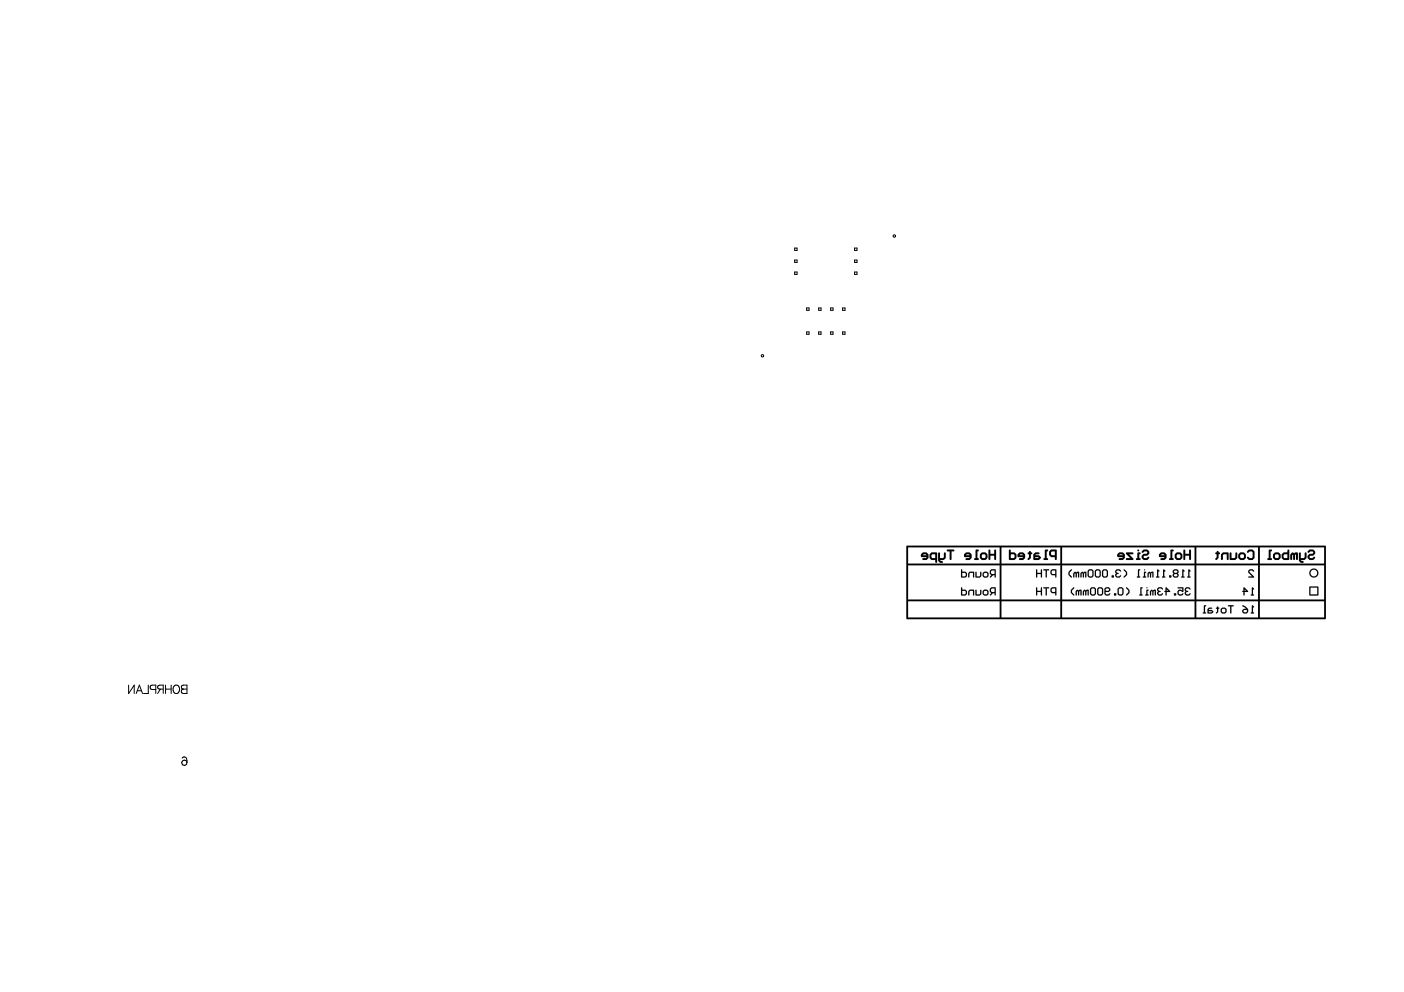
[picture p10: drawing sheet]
<svg xmlns="http://www.w3.org/2000/svg" width="297mm" height="210mm" viewBox="0 0 297 210" stroke-linecap="round" stroke-linejoin="round" font-family="sans-serif">
<g fill="none" stroke="#000" stroke-width=".21">
<path d="M168.1 52.5h.5v.5h-.5zM168.1 55h.5v.5h-.5zM168.1 57.6h.5v.5h-.5zM180.8 52.5h.5v.5h-.5zM180.8 55h.5v.5h-.5zM180.8 57.6h.5v.5h-.5zM170.7 65.2h.5v.5h-.5zM170.7 70.2h.5v.5h-.5zM173.2 65.2h.5v.5h-.5zM173.2 70.2h.5v.5h-.5zM175.7 65.2h.5v.5h-.5zM175.7 70.2h.5v.5h-.5z"/>
<path d="M178.3 65.2h.5v.5h-.5zM178.3 70.2h.5v.5h-.5zM27.2 145v1.7l1.2-1.7v1.7M28.8 146.7l.7-1.7 .7 1.7M29.1 146.2h.8M31.4 145v1.7h-1M33 145.9h-.8a.47 .47 0 0 1-.4-.5 .47 .47 0 0 1 .4-.4h.8v1.7M33.9 145.8l-.5 .9M34.5 145.8l-1-.1-.1-.2v-.4l.4-.1h.7v1.7M35 145.8h1.2M35 145v1.7M36.2 145v1.7"/>
<path d="M36.8 145.2a.65 .65 0 0 1 .7-.2 .65 .65 0 0 1 .5 .6v.5a.68 .68 0 0 1-.7 .7 .68 .68 0 0 1-.7-.7zM38.5 145.1l.3-.1h.8v1.7h-.8a.47 .47 0 0 1-.4-.4 .47 .47 0 0 1 .4-.5l-.3-.2zM38.8 145.8h.8M38.5 160.4a.52 .52 0 0 1 .8-.1l.2 .2 .1 .9"/>
<circle cx="189.2" cy="49.9" r=".25"/>
<circle cx="161.3" cy="75.3" r=".25"/>
<circle cx="39" cy="161.4" r=".55"/>
</g>
<path d="M240.6 116.5a.21 .21 0 0 0 .4 0 .21 .21 0 0 0-.4 0zM241.6 116.6a.21 .21 0 0 0 0 .3 .21 .21 0 0 0 .3 0l.2-.2h.5l.1 .2-.1 .3h-.6l-.5 .4v.5l.4 .3 .8 .1 .4-.4a.21 .21 0 0 0 0-.3 .21 .21 0 0 0-.3 0l-.2 .3h-.5l-.2-.3 .2-.2 .7-.1 .3-.3v-.6l-.5-.3h-.6zM263.9 116.6a.21 .21 0 0 0 0 .3 .21 .21 0 0 0 .2 0l.3-.2h.4l.2 .2v1l-.2 .2h-.4l-.3-.3a.21 .21 0 0 0-.2 0 .21 .21 0 0 0 0 .3l.3 .4h.7l.5-.5v-1.3l-.3-.4h-.9zM276.7 116.6a.21 .21 0 0 0 0 .3 .21 .21 0 0 0 .3 0l.2-.2h.5l.1 .2-.1 .3h-.6l-.5 .4v.5l.4 .3 .8 .1 .4-.4a.21 .21 0 0 0 0-.3 .21 .21 0 0 0-.3 0l-.2 .3h-.5l-.2-.3 .2-.2 .7-.1 .3-.3v-.6l-.5-.3h-.6zM273 117.2v1.1a.21 .21 0 0 0 .2 .2 .21 .21 0 0 0 .2-.2l.1-.9 .1 .9a.21 .21 0 0 0 .2 .2 .21 .21 0 0 0 .2-.2v-.8l.2-.2v1a.21 .21 0 0 0 .2 .2 .21 .21 0 0 0 .2-.2l-.1-1.4h-.5l-.2 .2-.4-.2zM209.2 116.3l-.1 2a.21 .21 0 0 0 .2 .2 .21 .21 0 0 0 .2-.2v-.7h.8v.7a.21 .21 0 0 0 .2 .2 .21 .21 0 0 0 .3-.2v-1.8a.21 .21 0 0 0-.3-.2 .21 .21 0 0 0-.2 .2v.7h-.8v-.8zM250.4 116.3v2a.21 .21 0 0 0 .2 .2 .21 .21 0 0 0 .2-.2v-.7h.8v.7a.21 .21 0 0 0 .2 .2 .21 .21 0 0 0 .2-.2v-1.8a.21 .21 0 0 0-.2-.2 .21 .21 0 0 0-.2 .2v.7h-.8l-.1-.8zM195.2 117.5l.2-.2h.5l.1 .2zM204.4 117.5l.1-.2h.5l.2 .2zM215.7 117.5l.2-.2h.4l.2 .2zM222.5 116.7h.7v.8h-.7l-.1-.2v-.4zM236.8 117.5l.2-.2h.4l.2 .2zM245.8 117.3h.4l.2 .2h-.8zM197.1 117.5l.1-.2h.7v.8h-.7l-.1-.2zM198.5 116.9v1.8l.4 .4h.4a.21 .21 0 0 0 .2-.2 .21 .21 0 0 0-.2-.2l-.4-.2h.8l.3-.4 .1-1a.21 .21 0 0 0-.2-.2 .21 .21 0 0 0-.2 .2v.8l-.2 .2h-.6v-1.1zM207.7 117.5l.2-.2h.4l.2 .2v.4l-.2 .2h-.4l-.2-.2zM213.8 117.3h.7l.1 .2v.4l-.1 .2h-.7zM219 117.9l.7 .1-.7 .1zM248.9 117.5l.2-.2h.5l.1 .2v.4l-.1 .2h-.5l-.2-.2zM260.2 116.9l-.1 1.4 .2 .2 1.1-.1 .4-.3v-1a.21 .21 0 0 0-.2-.2 .21 .21 0 0 0-.2 .2v.8l-.2 .2h-.6l-.1-1.1zM262.6 117.3h.4l.2 .2v.4l-.2 .2h-.4l-.2-.2v-.4zM269.7 117.5l.2-.2h.5l.1 .2v.4l-.1 .2h-.5l-.2-.2zM271.6 117.5l.1-.2h.7v.8h-.7l-.1-.2zM274.9 116.9l-.1 1.8 .4 .4h.4a.21 .21 0 0 0 .2-.2 .21 .21 0 0 0-.2-.2l-.4-.2h.8l.4-.4v-1a.21 .21 0 0 0-.2-.2 .21 .21 0 0 0-.2 .2v.8l-.2 .2h-.6v-1.1zM200.4 116.3v.4h.5v1.6a.21 .21 0 0 0 .2 .2 .21 .21 0 0 0 .2-.2v-1.6h.4a.21 .21 0 0 0 .2-.2 .21 .21 0 0 0-.2-.2zM206.4 116.3v1.8a.22 .22 0 0 0-.3 .1 .22 .22 0 0 0 .2 .3h.6a.22 .22 0 0 0 .2-.3 .22 .22 0 0 0-.3-.1v-1.4a.22 .22 0 0 0 .3-.2 .22 .22 0 0 0-.2-.2zM217.4 116.9v.3l.3 .1v.6l-.3 .3a.21 .21 0 0 0 0 .2 .21 .21 0 0 0 .3 0l.4-.3v-.8a.22 .22 0 0 0 .3-.2 .22 .22 0 0 0-.3-.2 .22 .22 0 0 0-.2-.3 .22 .22 0 0 0-.2 .3zM221.1 116.3l-.1 1.8a.22 .22 0 0 0-.3 .1 .22 .22 0 0 0 .2 .3h.7a.22 .22 0 0 0 .2-.3 .22 .22 0 0 0-.3-.1v-1.4a.22 .22 0 0 0 .2-.2 .22 .22 0 0 0-.1-.2zM222 116.6v.9l.4 .4h.8v.4a.21 .21 0 0 0 .2 .2 .21 .21 0 0 0 .2-.2l-.1-2h-1.1zM238.2 116.9v.3l.9 .9h-.7a.21 .21 0 0 0-.2 .2 .21 .21 0 0 0 .2 .2l1.4-.1v-.2l-.9-.9h.7a.21 .21 0 0 0 .2-.2 .21 .21 0 0 0-.2-.2zM240.7 116.9l-.1 1.2a.22 .22 0 0 0-.3 .1 .22 .22 0 0 0 .2 .3h.6a.22 .22 0 0 0 .2-.3 .22 .22 0 0 0-.3-.1v-.8a.22 .22 0 0 0 .3-.2 .22 .22 0 0 0-.2-.2zM247.7 116.3l-.1 1.8a.22 .22 0 0 0-.3 .1 .22 .22 0 0 0 .2 .3h.6a.22 .22 0 0 0 .2-.3 .22 .22 0 0 0-.3-.1v-1.4a.22 .22 0 0 0 .3-.2 .22 .22 0 0 0-.2-.2zM257.2 116.9v.3l.2 .1v.6l-.2 .3a.21 .21 0 0 0 0 .2 .21 .21 0 0 0 .3 0l.3-.3v-.8a.22 .22 0 0 0 .3-.2 .22 .22 0 0 0-.3-.2 .22 .22 0 0 0-.2-.3 .22 .22 0 0 0-.2 .3zM258.4 117.2l-.1 1.1a.21 .21 0 0 0 .2 .2 .21 .21 0 0 0 .2-.2v-.8l.2-.2h.6v1a.21 .21 0 0 0 .2 .2 .21 .21 0 0 0 .2-.2v-1.4h-1.2zM268.5 116.3l-.1 1.8a.22 .22 0 0 0-.3 .1 .22 .22 0 0 0 .2 .3h.6a.22 .22 0 0 0 .2-.3 .22 .22 0 0 0-.3-.1v-1.4a.22 .22 0 0 0 .3-.2 .22 .22 0 0 0-.2-.2zM194.9 117.2l-.1 .5 .1 .2h1.1l-.1 .2h-.6a.21 .21 0 0 0-.2 .2 .21 .21 0 0 0 .2 .2h.7l.4-.4v-.8l-.5-.4h-.6zM204 117.2l-.1 .5 .2 .2h1.1l-.2 .2h-.5a.21 .21 0 0 0-.2 .2 .21 .21 0 0 0 .2 .2h.6l.4-.4 .1-.8-.5-.4h-.7zM207.2 117.7a.9 .9 0 0 0 1.8 0 .9 .9 0 0 0-1.8 0zM213.5 116.3l-.1 2.1 .2 .1h1l.4-.4v-.8l-.4-.4h-.8v-.5zM215.3 117.2v.5l.1 .2h1.1l-.2 .2h-.5a.21 .21 0 0 0-.2 .2 .21 .21 0 0 0 .2 .2h.7l.3-.4 .1-.8-.5-.4h-.7zM218.7 117.2l-.1 1.1 .2 .2h1l.4-.4v-.2l-.4-.4h-.8l.2-.2h.5a.21 .21 0 0 0 .2-.2 .21 .21 0 0 0-.2-.2h-.7zM236.4 117.2v.5l.1 .2h1.1l-.2 .2h-.5a.21 .21 0 0 0-.2 .2 .21 .21 0 0 0 .2 .2h.7l.3-.4 .1-.8-.5-.4h-.7zM245.2 117.2v.5l.1 .2h1.1l-.2 .2h-.5a.21 .21 0 0 0-.2 .2 .21 .21 0 0 0 .2 .2h.7l.3-.4 .1-.8-.5-.4h-.7zM248.5 117.7a.88 .88 0 0 0 1.7 0 .88 .88 0 0 0-1.7 0zM261.9 117.7a.9 .9 0 0 0 1.8 0 .9 .9 0 0 0-1.8 0zM269.3 117.7a.88 .88 0 0 0 1.7 0 .88 .88 0 0 0-1.7 0zM271.2 117.2a.91 .91 0 0 0 .4 1.3h1l.2-.1v-1.9a.21 .21 0 0 0-.2-.2 .21 .21 0 0 0-.2 .2v.4h-.8zM196.7 117.2v.9l.4 .4h.8v.4a.21 .21 0 0 0 .2 .2 .21 .21 0 0 0 .2-.2l-.1-2h-1.1zM192.1 115.8h19.4v3.4h-19.4zM211.9 115.8h12.4v3.4h-12.4zM224.7 115.8h28v3.4h-28zM253.1 115.8h13.1v3.4h-13.1zM266.6 115.8h13.5v3.4h-13.5zM242 120.6a.15 .15 0 0 0 .3 0 .15 .15 0 0 0-.3 0zM227.1 121.2v1l.2-.1 .1-.8 .1 .8 .3 .1v-.8l.2-.2 .1 .9 .2 .1v-1.2l-.4-.1-.2 .2-.3-.2zM228.6 121.2v1l.2-.1 .2-.8 .1 .8 .2 .1v-.8l.2-.2 .1 .9 .2 .1v-1.2l-.3-.1-.3 .2-.2-.2zM242.8 121.2v1l.2-.1 .2-.8 .1 .8 .2 .1v-.8l.2-.2 .1 .9 .2 .1v-1.2l-.3-.1-.3 .2-.2-.2zM219.2 120.5v1.7l.3-.1v-.6h.7v.6l.2 .1v-1.7l-.2 .1v.6h-.7v-.6zM248.4 120.9l.1-.2h.4l.2 .3-.2 .2h-.4zM209.7 120.9l.1-.2h.6v.8h-.6l-.1-.2zM222.5 120.9l.2-.2h.5v.8h-.5l-.2-.2zM203.6 121.2h.5l.2 .2v.4l-.2 .2h-.5zM206.4 121v1.2h.8l.4-.3v-.9h-.2v.8l-.2 .2h-.6v-.9zM208.1 121.4l.2-.2h.4l.2 .2v.4l-.2 .2h-.4l-.2-.2zM230.5 120.7h.4l.2 .2v.9l-.2 .2h-.4l-.1-.2v-.9zM232.1 120.7h.3l.2 .2v.9l-.2 .2h-.3l-.2-.2v-.9zM233.6 120.7h.4l.1 .2v.9l-.1 .2h-.4l-.2-.2v-.9zM236 120.7l-.1 .4 .2 .2-.2 .3 .1 .3 .3 .3h.6l.3-.5-.8 .3-.2-.4 .5-.3-.3-.1-.2-.3 .2-.2h.4l.3 .3 .1-.3-.4-.3h-.5zM248.4 121.6l.1-.1h.4l.2 .3-.2 .2h-.4zM277.3 121.3a.71 .71 0 0 1 1.4 0 .71 .71 0 0 1-1.4 0zM277 121.3a.98 .98 0 0 0 1.9 0 .98 .98 0 0 0-1.9 0zM204.9 121.2v1h.2v-.8l.2-.2h.5v.9l.3 .1v-1.2l-.9-.1zM209.4 120.7v.6l.3 .4-.3 .5h.2l.5-.5h.3v.5h.2v-1.7l-.8-.1zM220.7 120.5v.2h.5v1.4l.1 .1 .2-.1v-1.4l.5-.1-.1-.2zM222.3 120.7v.7l.3 .3h.6l.1 .5h.2v-1.7l-.9-.1zM235.2 121.7v.5h.4v-.5zM240.8 120.5l-.1 1.5-.2 .1 .6 .1 .2-.1-.3-.1v-1.3l.3-.1-.2-.2zM242 121v1l-.3 .1 .7 .1 .1-.1-.2-.1v-.8l.2-.1-.1-.2zM244.8 120.5v1.5l-.3 .1 .7 .1 .1-.1-.2-.1v-1.1l.2-.1-.3-.3zM246.1 120.5v1.5l-.3 .1 .7 .1 .1-.1-.3-.1v-1.1l.3-.1-.3-.3zM247.4 121.7v.5h.4v-.5zM250.2 120.5l-.1 1.5-.2 .1 .6 .1 .1-.1-.2-.1v-1.1l.2-.1-.2-.3zM251.4 120.5v1.5l-.3 .1 .7 .1 .1-.1-.2-.1v-1.1l.2-.1-.3-.3zM203.3 120.5v1.7h1l.3-.4v-.6l-.4-.3h-.6l-.1-.4zM207.8 121.6a.7 .7 0 0 0 1.4 0 .7 .7 0 0 0-1.4 0zM226.1 121v.7l.5 .5h.2v-.2l-.5-.5v-.4l.5-.4v-.2h-.2zM230.4 120.5l-.3 .3v1l.3 .4h.6l.4-.4v-1l-.4-.4zM231.9 120.5l-.3 .3v1l.3 .4h.6l.4-.4v-1l-.4-.4zM233.4 120.5l-.3 .3v1l.3 .4h.6l.4-.4v-1l-.4-.4zM237.7 120.5v.2l.5 .4v.4l-.5 .6 .1 .1 .6-.5 .1-.6-.6-.6zM248.4 120.5l-.3 .3 .2 .5-.2 .5 .3 .4h.6l.4-.4-.2-.5 .2-.5-.4-.4zM264.4 120.5l-.3 .2v.4l.8 .9h-.7l-.1 .2h1.2v-.2l-1-1 .2-.3h.4l.3 .3 .1-.3-.3-.3zM242.5 124.4a.15 .15 0 0 0 .3 0 .15 .15 0 0 0-.3 0zM227.6 125v1l.2-.1 .1-.8 .2 .8 .2 .1v-.8l.2-.2 .1 .9 .2 .1v-1.2h-.4l-.2 .1-.3-.1zM229.1 125v1l.2-.1 .2-.8 .1 .8 .2 .1 .1-.8 .1-.2 .1 .9 .2 .1v-1.2h-.3l-.3 .1-.2-.1zM243.3 125v1l.2-.1 .2-.8 .1 .8 .2 .1 .1-.8 .1-.2 .1 .9 .2 .1v-1.2h-.3l-.3 .1-.2-.1zM219.2 124.3v1.7l.3-.1v-.6h.7v.6l.2 .1v-1.7l-.2 .1v.6h-.7v-.6zM233.9 124.7l.2-.2h.4l.1 .3-.1 .2h-.6zM246.8 124.7l.3 .3h-.3zM263.3 124.7l.3 .3h-.3zM209.7 124.7l.1-.2h.6v.8h-.6l-.1-.2zM222.5 124.7l.2-.2h.5v.8h-.5l-.2-.2zM203.6 125h.5l.2 .2v.4l-.2 .2h-.5zM206.4 124.8v1.2h.8l.4-.3v-.9h-.2v.8l-.2 .2h-.6v-.9zM208.1 125.2l.2-.2h.4l.2 .2v.4l-.2 .2h-.4l-.2-.2zM230.9 124.7l.1-.2h.4l.2 .2v.9l-.2 .2h-.4l-.1-.2zM232.4 124.7l.2-.2h.4l.1 .2v.9l-.1 .2h-.4l-.2-.2zM233.7 124.5v1.2l.3 .3h.6l.3-.4-.8 .2-.2-.5 .7-.1 .3-.3v-.4l-.4-.3h-.5zM236.7 124.7l.2-.2h.4l.1 .2v.9l-.1 .2h-.4l-.2-.2zM245.1 124.3l-.3 .3 .2 .5-.2 .5 .3 .4h.6l.3-.3v-.1l-.8 .2-.1-.3 .5-.4-.4-.1-.1-.3 .1-.2h.4l.3 .3 .2-.2-.4-.4zM249.1 124.3l.1 .2h.9v.4l-.6-.1-.4 .3v.5l.3 .4h.7l.3-.4-.8 .2-.2-.2v-.4l.3-.2 .7 .2v-.9zM250.7 124.5l-.1 .4 .2 .2-.2 .3 .1 .3 .3 .3h.6l.3-.4-.8 .2-.2-.3 .5-.4-.3-.1-.2-.3 .2-.2h.4l.3 .3 .1-.3-.4-.3h-.5zM277.3 124.3h1.4v1.5h-1.4zM204.9 125v1h.2v-.8l.2-.2h.5v.9l.3 .1v-1.2h-.9zM209.4 124.5v.6l.3 .4-.3 .5h.2l.5-.5h.3v.5h.2v-1.7l-.8-.1zM220.7 124.3v.2h.5v1.4l.1 .1 .2-.1v-1.4l.5-.1-.1-.2zM222.3 124.5v.7l.3 .3h.6l.1 .5h.2v-1.7l-.9-.1zM235.7 125.6v.4h.5v-.4zM241.3 124.3l-.1 1.5-.2 .1 .6 .1 .2-.1-.3-.1v-1.3l.3-.1-.2-.2zM242.6 124.8l-.1 1-.2 .1 .6 .1 .1-.1-.2-.1v-.8l.2-.1-.1-.1zM246.6 124.3v.7l-.3 .1 .3 .2v.6l.1 .1 .1-.1v-.6h.7l.1-.2-.8-.8zM248.4 125.6v.4h.4v-.4zM263.1 124.3v.7l-.3 .1 .3 .2v.6l.1 .1 .1-.1v-.6h.6l.2-.2-.8-.8zM264.9 124.3l-.1 1.5-.2 .1 .6 .1 .2-.1-.3-.1v-1.1l.3-.1-.3-.3zM277 124.1v1.9h1.9v-1.9zM203.3 124.3v1.7h1l.3-.4v-.6l-.4-.2h-.6l-.1-.5zM207.8 125.4a.7 .7 0 0 0 1.4 0 .7 .7 0 0 0-1.4 0zM226.6 124.8v.7l.5 .5h.2v-.2l-.5-.5v-.4l.5-.4v-.2h-.2zM230.6 124.5v1.2l.4 .3h.6l.3-.4-.1-1.1-.3-.3h-.5zM232.2 124.5v1.2l.3 .3h.6l.3-.4v-1.1l-.4-.3h-.5zM236.5 124.5v1.2l.3 .3h.6l.3-.4v-1.1l-.4-.3h-.5zM238.2 124.3v.2l.5 .4v.4l-.5 .6 .1 .1 .6-.5 .1-.6-.6-.6zM192.1 119.6h19.4v7.2h-19.4zM211.9 119.6h12.4v7.2h-12.4zM224.7 119.6h28v7.2h-28zM253.1 119.6h13.1v7.2h-13.1zM266.6 119.6h13.5v7.2h-13.5zM255.7 129.3l.7 .1-.7 .2zM258.5 129l.2-.2h.4l.1 .2v.4l-.1 .2h-.4l-.2-.2zM263.1 129.3l.1-.2h.6l-.2 .5h-.4zM254.7 128.1v1.5l-.3 .1 .7 .1 .1-.1-.2-.1v-1.3l.2-.1-.1-.2zM257.3 128.6v.2h.2v.6l-.3 .3 .2 .1 .3-.3v-.7l.3-.1-.4-.4-.1 .3zM259.8 128.1v.2h.5v1.4l.1 .1 .1-.1v-1.4l.5-.1-.1-.2zM264.9 128.1l-.1 1.5-.2 .1 .6 .1 .2-.1-.3-.1v-1.1l.3-.1-.3-.3zM255.5 128.8v1h.8l.4-.3-.3-.4h-.7l.2-.3h.5v-.2h-.6zM258.2 129.2a.7 .7 0 0 0 1.4 0 .7 .7 0 0 0-1.4 0zM262.8 128.1l.8 .7h-.5l-.3 .4v.3l.4 .3h.6l.3-.4-.1-.6-.5-.5-.5-.2zM192.1 127.2h19.4v3.4h-19.4zM211.9 127.2h12.4v3.4h-12.4zM224.7 127.2h28v3.4h-28zM253.1 127.2h13.1v3.4h-13.1zM266.6 127.2h13.5v3.4h-13.5zM191.8 115.5l-.1 15.3 .2 .2h88.4l.2-.2v-15.2l-.2-.2z" fill="#000"/>
</svg>
